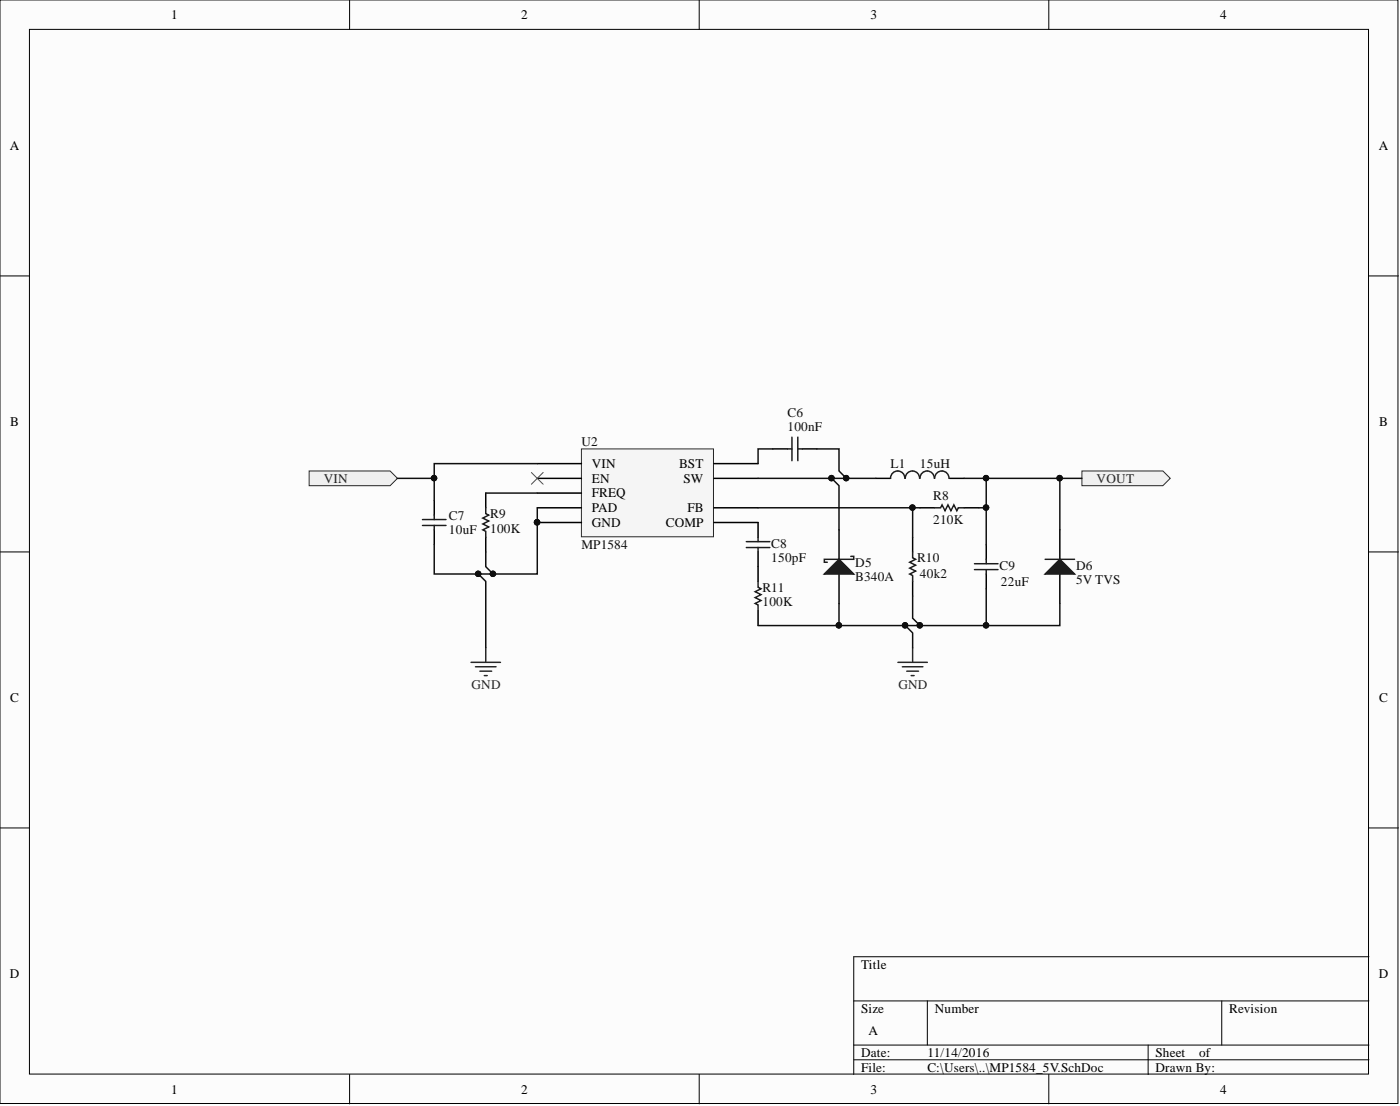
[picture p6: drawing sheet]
<svg xmlns="http://www.w3.org/2000/svg" width="241mm" height="190mm" viewBox="0 0 241 190" stroke-linecap="round" stroke-linejoin="round" font-family="sans-serif">
<defs><g id="words">
<g font-size="2.3">
<text x="29.5" y="3.3">1</text>
<text x="89.8" y="3.3">2</text>
<text x="150" y="3.3">3</text>
<text x="210.3" y="3.3">4</text>
<text x="1.7" y="25.8">A</text>
<text x="237.6" y="25.8">A</text>
<text x="1.8" y="73.3">B</text>
<text x="237.7" y="73.3">B</text>
<text x="102" y="83.2">EN</text>
<text x="102" y="80.6">VIN</text>
<text x="117" y="80.6">BST</text>
<text x="117.8" y="83.2">SW</text>
<text x="102" y="85.7">FREQ</text>
<text x="102" y="88.2">PAD</text>
<text x="118.5" y="88.2">FB</text>
<text x="102" y="90.8">GND</text>
<text x="114.8" y="90.8">COMP</text>
<text x="1.8" y="120.8">C</text>
<text x="237.7" y="120.8">C</text>
<text x="148.4" y="166.8">Title</text>
<text x="1.7" y="168.4">D</text>
<text x="237.6" y="168.4">D</text>
<text x="148.4" y="174.4">Size</text>
<text x="149.7" y="178.2">A</text>
<text x="161.1" y="174.4">Number</text>
<text x="211.8" y="174.4">Revision</text>
<text x="148.4" y="182">Date:</text>
<text x="148.4" y="184.6">File:</text>
<text x="159.8" y="182">11/14/2016</text>
<text x="159.8" y="184.6">C:\Users\..\MP1584_5V.SchDoc</text>
<text x="199.2" y="182">Sheet</text>
<text x="199.2" y="184.6">Drawn By:</text>
<text x="206.7" y="182">of</text>
<text x="29.5" y="188.4">1</text>
<text x="89.8" y="188.4">2</text>
<text x="150" y="188.4">3</text>
<text x="210.3" y="188.4">4</text>
</g>
<g font-size="2.3" fill="#0e0e0e">
<text x="135.7" y="71.7">C6</text>
<text x="100.2" y="76.8">U2</text>
<text x="135.7" y="74.3">100nF</text>
<text x="153.5" y="80.6">L1</text>
<text x="158.6" y="80.6">15uH</text>
<text x="77.4" y="89.5">C7</text>
<text x="84.5" y="89.2">R9</text>
<text x="160.9" y="86.2">R8</text>
<text x="77.4" y="92">10uF</text>
<text x="84.5" y="91.8">100K</text>
<text x="100.2" y="94.6">MP1584</text>
<text x="132.9" y="94.3">C8</text>
<text x="160.9" y="90.3">210K</text>
<text x="131.4" y="101.9">R11</text>
<text x="132.9" y="96.8">150pF</text>
<text x="147.4" y="97.6">D5</text>
<text x="147.4" y="100.1">B340A</text>
<text x="158.1" y="96.8">R10</text>
<text x="158.6" y="99.6">40k2</text>
<text x="172.3" y="98.1">C9</text>
<text x="172.5" y="100.9">22uF</text>
<text x="185.5" y="98.1">D6</text>
<text x="185.5" y="100.6">5V TVS</text>
<text x="131.4" y="104.4">100K</text>
</g>
<g font-size="2.3" fill="#262626">
<text x="55.8" y="83.2">VIN</text>
<text x="189" y="83.2">VOUT</text>
<text x="81.3" y="118.6">GND</text>
<text x="154.8" y="118.6">GND</text>
</g>
</g></defs>
<g fill="#fcfcfc" stroke="#000" stroke-width=".17">
<path d="M0 0h240.9v190.1h-240.9z"/>
<path d="M5.1 5.1h230.8v179.9h-230.8z"/>
</g>
<g fill="none" stroke="#000" stroke-width=".17">
<path d="M60.3 0v5.1M120.5 0v5.1M180.8 0v5.1M0 47.5h5.1M235.9 47.5h5.1M0 95.1h5.1M235.9 95.1h5.1M0 142.6h5.1M235.9 142.6h5.1M147.2 172.4h88.7M159.8 172.4v7.6M210.6 172.4v7.6"/>
<path d="M235.9 164.8h-88.7v20.3M60.3 185.1v5M120.5 185.1v5M147.2 180h88.7M147.2 182.5h88.7M180.8 185.1v5M197.9 180v5.1"/>
</g>
<path d="M100.2 77.3h22.8v15.2h-22.8z" fill="#f5f5f5" stroke="#262626" stroke-width=".17"/>
<g fill="none" stroke="#000" stroke-width=".25">
<path d="M92.6 79.9h7.6M123 79.9h7.7M83.7 84.9v2.6M83.7 92.5v2.6M92.6 82.4h7.6M92.6 90h7.6M92.6 87.5h7.6M92.6 84.9h7.6M123 82.4h7.7M123 90h7.7M123 87.5h7.7M130.7 97.6v2.5"/>
<path d="M170 93.8v2.5M170 98.9v2.5M130.7 105.2v2.5"/>
</g>
<circle cx="92.6" cy="90" r=".47" fill="#0e0e0e" stroke="#0e0e0e" stroke-width=".17"/>
<path d="M83.7 87.5v1l.5 .2-1 .5 1 .5-1 .6 1 .5-1 .5 .5 .2v1M168 97.1h4M168 98.1h4M170 96.3v.8M170 98.1v.8M130.7 100.1v1.1l.5 .2-1 .5 1 .5-1 .5 1 .5-1 .5 .5 .3v1" fill="none" stroke="#1c1c1c" stroke-width=".25"/>
<path d="M91.6 81.4l2 2M93.6 81.4l-2 2" fill="none" stroke="#4c4c4c" stroke-width=".17"/>
<path d="M53.3 81.1h13.9l1.3 1.3-1.3 1.3h-13.9z" fill-rule="evenodd" fill="#f0f0f0" stroke="#262626" stroke-width=".17"/>
<path d="M133.2 77.3h2.5M138.3 77.3h2.5M130.7 90v2.5M130.7 95.1v2.5M157.3 92.5v2.6M158.6 87.5h2.5M166.2 87.5h2.5M157.3 100.1v2.6" fill="none" stroke="#000" stroke-width=".25"/>
<path d="M135.7 77.3h.8M136.5 75.3v4M137.5 75.3v4M137.5 77.3h.8M128.6 93.3h4.1M128.6 94.3h4.1M130.7 92.5v.8M130.7 94.3v.8M157.3 95.1v1l.5 .2-1 .5 1 .6-1 .5 1 .5-1 .5 .5 .2v1M161.1 87.5h1l.3-.5 .5 1 .5-1 .5 1 .5-1 .5 1 .3-.5h1" fill="none" stroke="#1c1c1c" stroke-width=".25"/>
<path d="M186.5 81.1h13.9l1.3 1.3-1.3 1.3h-13.9z" fill-rule="evenodd" fill="#f0f0f0" stroke="#262626" stroke-width=".17"/>
<path d="M74.8 86.2v2.5M74.8 91.3v2.5M151 82.4h2.5M163.6 82.4h2.6M182.7 91.3v5M182.7 98.9v5" fill="none" stroke="#000" stroke-width=".25"/>
<path d="M72.8 89.5h4.1M72.8 90.5h4.1M74.8 88.7v.8M74.8 90.5v.8M156 82.4a1.23 1.23 0 0 0-1.3-1.3 1.23 1.23 0 0 0-1.2 1.3M158.5 82.4a1.23 1.23 0 0 0-1.2-1.3 1.23 1.23 0 0 0-1.3 1.3M161 82.4a1.23 1.23 0 0 0-1.2-1.3 1.23 1.23 0 0 0-1.2 1.3M163.6 82.4a1.23 1.23 0 0 0-1.3-1.3 1.23 1.23 0 0 0-1.2 1.3" fill="none" stroke="#1c1c1c" stroke-width=".25"/>
<path d="M81.2 114.1h5.1M81.9 114.8h3.6M82.7 115.6h2M83.5 116.4h.5M83.7 111.5v2.6M154.8 114.1h5M155.5 114.8h3.6M156.3 115.6h2M157 116.4h.6M157.3 111.5v2.6" fill="none" stroke="#262626" stroke-width=".25"/>
<path d="M180.1 98.9l2.6-2.6 2.5 2.6z" fill="#1c1c1c"/>
<path d="M180.1 98.9l2.6-2.6 2.5 2.6zM180.1 96.3h5.1" fill="none" stroke="#1c1c1c" stroke-width=".25"/>
<g fill="none" stroke="#0e0e0e" stroke-width=".25">
<path d="M92.6 79.9h-17.8v6.3M133.2 77.3h-2.5v2.6M140.8 77.3h3.8v3.8l1.3 1.3M68.5 82.4h6.3M82.5 98.9l1.2 1.2v11.4M83.7 95.1v2.5l1.3 1.3M83.7 84.9h8.9M92.6 87.5v11.4h-17.8v-5.1M130.7 82.4h20.3M130.7 87.5h27.9M143.3 82.4l1.3 1.3v7.6M157.3 87.5v5"/>
<path d="M166.2 82.4h20.3M168.7 87.5h1.3M170 82.4v11.4M182.7 82.4v8.9M130.7 107.7h13.9M156 107.7l1.3 1.3v2.5M157.3 102.7v3.8l1.3 1.2M170 101.4v6.3h-25.4v-3.8M182.7 103.9v3.8h-12.7"/>
</g>
<g fill="#0e0e0e" stroke="#0e0e0e" stroke-width=".17">
<circle cx="145.8" cy="82.4" r=".47"/>
<circle cx="157.3" cy="87.4" r=".47"/>
<circle cx="143.3" cy="82.4" r=".47"/>
<circle cx="169.9" cy="87.4" r=".47"/>
<circle cx="158.5" cy="107.7" r=".47"/>
<circle cx="85" cy="98.8" r=".47"/>
<circle cx="82.4" cy="98.8" r=".47"/>
<circle cx="92.6" cy="90" r=".47"/>
<circle cx="144.6" cy="107.7" r=".47"/>
<circle cx="156" cy="107.7" r=".47"/>
<circle cx="169.9" cy="82.4" r=".47"/>
<circle cx="74.8" cy="82.4" r=".47"/>
<circle cx="182.6" cy="82.4" r=".47"/>
<circle cx="169.9" cy="107.7" r=".47"/>
</g>
<path d="M144.6 91.3v5M144.6 98.9v5" fill="none" stroke="#000" stroke-width=".25"/>
<path d="M142.1 98.9l2.5-2.6 2.6 2.6z" fill="#1c1c1c"/>
<path d="M142.1 98.9l2.5-2.6 2.6 2.6zM146.6 95.8h.6v.5h-5.1v.5h.5" fill="none" stroke="#1c1c1c" stroke-width=".25"/>
<use href="#words"/>
</svg>
